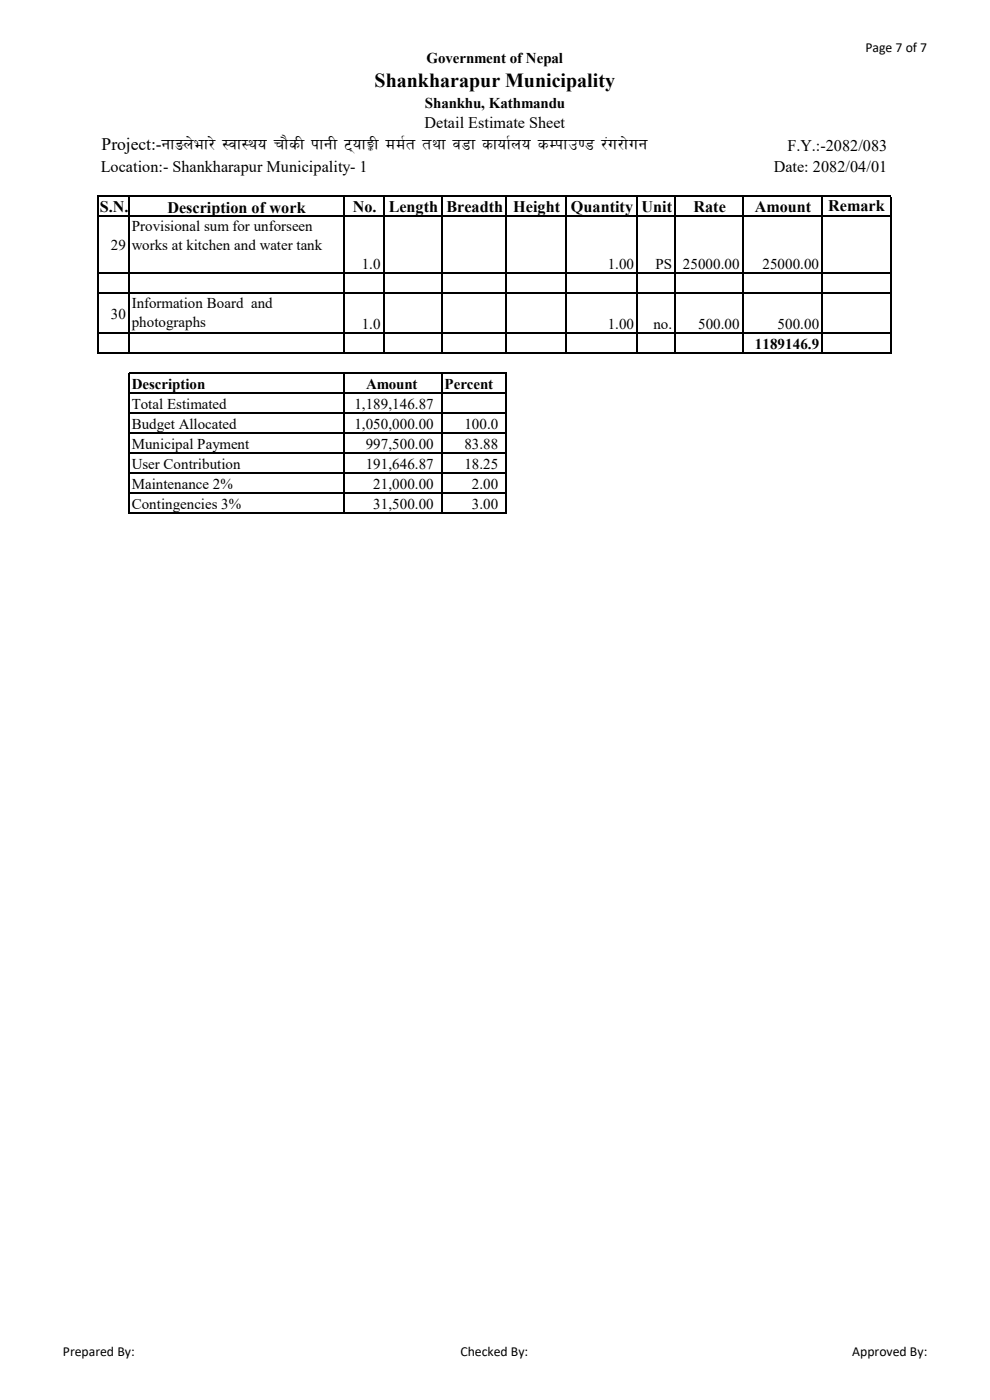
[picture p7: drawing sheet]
<svg xmlns="http://www.w3.org/2000/svg" width="210mm" height="297mm" viewBox="0 0 210 297" stroke-linecap="round" stroke-linejoin="round" font-family="sans-serif">
<defs><g id="words">
<text font-size="4.2" x="79.4" y="18.4">Shankharapur Municipality</text>
<text font-size="3.7" x="21.5" y="31.9">Project:-gfªn]ef/] :jf:yo rf}sL kfgL 6\ofÍL dd{t tyf j8f sfof{no sDkfp08 /+u/f]ug</text>
<g font-size="3.4">
<text x="90.1" y="27.1">Detail Estimate Sheet</text>
<text x="167" y="32">F.Y.:-2082/083</text>
<text x="21.4" y="36.5">Location:- Shankharapur Municipality- 1</text>
<text x="164.1" y="36.5">Date: 2082/04/01</text>
<text x="21.2" y="45">S.N.</text>
<text x="35.5" y="45.1">Description of work</text>
<text x="74.8" y="45">No.</text>
<text x="82.4" y="45">Length</text>
<text x="94.7" y="45">Breadth</text>
<text x="108.9" y="45">Height</text>
<text x="121.1" y="45">Quantity</text>
<text x="136.1" y="45">Unit</text>
<text x="147.1" y="45">Rate</text>
<text x="160.1" y="45">Amount</text>
<text x="175.7" y="44.8">Remark</text>
</g>
<g font-size="3.2">
<text x="90.5" y="13.5">Government of Nepal</text>
<text x="90.1" y="22.9">Shankhu, Kathmandu</text>
<text x="23.5" y="53.1">29</text>
<text x="27.9" y="49.1">Provisional sum for unforseen</text>
<text x="27.9" y="53.1">works at kitchen and water tank</text>
<text x="76.7" y="57.1">1.0</text>
<text x="128.9" y="57.1">1.00</text>
<text x="139" y="57.1">PS</text>
<text x="144.8" y="57.1">25000.00</text>
<text x="161.7" y="57.1">25000.00</text>
<text x="27.9" y="65.4">Information Board and</text>
<text x="23.5" y="67.6">30</text>
<text x="27.9" y="69.4">photographs</text>
<text x="76.7" y="69.8">1.0</text>
<text x="128.9" y="69.8">1.00</text>
<text x="138.6" y="69.8">no.</text>
<text x="148.1" y="69.8">500.00</text>
<text x="164.9" y="69.8">500.00</text>
<text x="160.1" y="74">1189146.9</text>
<text x="27.9" y="82.5">Description</text>
<text x="77.7" y="82.5">Amount</text>
<text x="94.3" y="82.5">Percent</text>
<text x="27.9" y="86.7">Total Estimated</text>
<text x="75.2" y="86.7">1,189,146.87</text>
<text x="27.9" y="90.9">Budget Allocated</text>
<text x="27.9" y="95.2">Municipal Payment</text>
<text x="75.2" y="90.9">1,050,000.00</text>
<text x="77.6" y="95.2">997,500.00</text>
<text x="98.5" y="90.9">100.0</text>
<text x="98.5" y="95.2">83.88</text>
<text x="27.9" y="99.4">User Contribution</text>
<text x="77.6" y="99.4">191,646.87</text>
<text x="98.5" y="99.4">18.25</text>
<text x="27.9" y="103.6">Maintenance 2%</text>
<text x="27.9" y="107.9">Contingencies 3%</text>
<text x="79.2" y="107.9">31,500.00</text>
<text x="79.2" y="103.6">21,000.00</text>
<text x="100.1" y="103.6">2.00</text>
<text x="100.1" y="107.9">3.00</text>
</g>
<g font-size="2.9">
<text x="183.6" y="11.1">Page 7 of 7</text>
<text x="13.3" y="287.6">Prepared By:</text>
<text x="97.6" y="287.6">Checked By:</text>
<text x="180.8" y="287.6">Approved By:</text>
</g>
</g></defs>
<g fill="none" stroke="#000" stroke-width=".25">
<path d="M20.7 41.5v33.6M20.9 41.7h168.1M20.9 45.9h168.1M20.9 58h168.1M27.3 41.8v33.3M73 41.8v33.3M81.3 41.8v33.3M93.7 41.8v33.3M107.4 41.8v33.3M120 41.8v33.3M135.1 41.8v33.3M143.2 41.8v33.3"/>
<path d="M157.5 41.8v33.3M174.4 41.8v33.3M188.9 41.8v33.3M20.9 62.2h168.1M20.9 70.7h168.1M20.9 74.9h168.1M27.3 79v29.9M27.5 79.2h80M73 79.3v29.6M93.7 79.3v29.6M107.4 79.3v29.6M27.5 83.4h80"/>
<path d="M27.5 87.6h80M27.5 91.9h80M27.5 96.1h80M27.5 100.3h80M27.5 104.6h80M27.5 108.8h80"/>
</g>
<use href="#words"/>
</svg>
